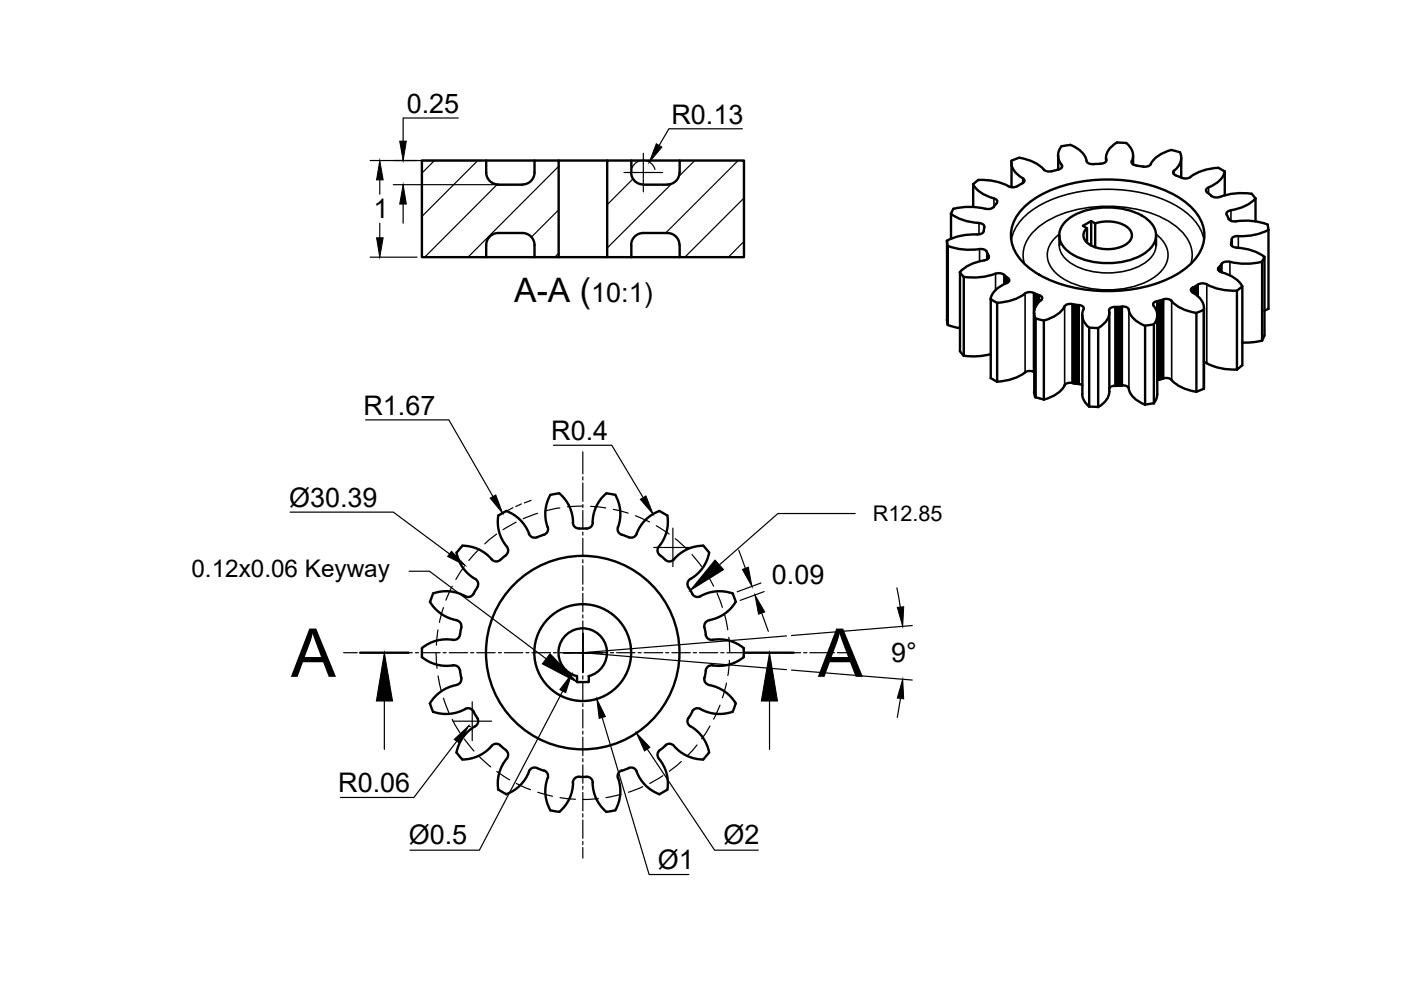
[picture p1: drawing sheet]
<svg xmlns="http://www.w3.org/2000/svg" width="297mm" height="210mm" viewBox="0 0 297 210" stroke-linecap="round" stroke-linejoin="round" font-family="sans-serif">
<defs><g id="words">
<g font-size="14.3">
<text x="61.7" y="143.5">A</text>
<text x="173.4" y="143.5">A</text>
</g>
<text font-size="7.2" x="109" y="64">A-A (</text>
<g font-size="5.7">
<text x="86.2" y="23.9">0.25</text>
<text x="142.4" y="26.2">R0.13</text>
<text x="79.2" y="46.3">1</text>
<text x="125.3" y="64">10:1)</text>
<text x="77" y="87.9">R1.67</text>
<text x="116.9" y="93.3">R0.4</text>
<text x="61.3" y="107.4">Ø30.39</text>
<text x="163.7" y="123.7">0.09</text>
<text x="189" y="140.4">9°</text>
<text x="71.7" y="168">R0.06</text>
<text x="86.7" y="179">Ø0.5</text>
<text x="153.4" y="179">Ø2</text>
<text x="139.5" y="184.2">Ø1</text>
</g>
<text font-size="5.2" x="40.6" y="122.4">0.12x0.06 Keyway</text>
<text font-size="4.6" x="185" y="110.5">R12.85</text>
</g></defs>
<!-- layer: MD_Visible -->
<g fill="none" stroke="#000" stroke-width=".51">
<path d="M103.1 34h10.2M105.6 39.1a2.56 2.56 0 0 1-2.5-2.5v-2.6h-13.6v20.5h13.6v-2.5M105.7 39.2h5.1M110.8 39.1a2.56 2.56 0 0 0 2.5-2.5v-2.6h5.1v20.5h-5.1v-2.5M118.4 34h10.3M133.9 34h10.2M136.4 39.1a2.5 2.5 0 0 1-2.5-2.5v-2.6h-5.2v20.5h5.2v-2.5M136.4 39.2h5.1M144.1 36.6a2.56 2.56 0 0 1-2.6 2.5M144.1 36.6v-2.6h13.6v20.5h-13.6v-2.5M206.3 39a6.7 6.7 0 0 0 4.4 3M207.4 38.2a12.3 12.3 0 0 1 6.5 1.3"/>
<path d="M207.4 38.1l-1.1 .9v4.9M214.5 34.5v5.2M215.7 39.5l-.9 .2-1-.2M216.1 33.4l-1.6 .7a3.6 3.6 0 0 0 2.3 3.7M216.1 33.4a8.6 8.6 0 0 1 5.2 2.6M216.8 38.8l-1.1 .7M216.8 37.8a.55 .55 0 0 1 .4 .5 .55 .55 0 0 1-.4 .5M221.3 35.9l.7 .4h1M224.4 33v2.9M224.5 35.9l-1.5 .4M225.1 34.9a.67 .67 0 0 1-.7 1M231.8 34.8l-.7-.1-.7-.4a4.8 4.8 0 0 0-3.4-3.6l-1.9 .3a2.92 2.92 0 0 0 0 3.9"/>
<path d="M233.3 34.7l-1.5 .1M234.5 33.9a3.7 3.7 0 0 1 2.4-3.7h.7a2.04 2.04 0 0 1 2.1 1.1 2.9 2.9 0 0 1 .2 3.1 1.64 1.64 0 0 0 1.6 .8l.9 .1M234.5 33.5v.7M234.6 33.9l-.3 .6-.9 .2M240.2 33v1.9M244 34.8l-.6 .5h-1M248.9 36.1a.59 .59 0 0 0-.1 .7 .59 .59 0 0 0 .5 .4M249.3 37.2l1.3 .5M250.1 32.3a3.8 3.8 0 0 0-3.9 .3l-1.6 1.2-.6 1M250.2 32.3a3.1 3.1 0 0 1-1.2 3.8M250.4 33.5v4.1M252.3 37.5a10.7 10.7 0 0 1 6-1.9l1.4 .8v5"/>
<path d="M252.4 37.5l-.8 .3-1-.1M256.2 39.8l-.2 .1a.52 .52 0 0 0-.1 .9M259.7 36.3a4.9 4.9 0 0 1-3.4 3.4M103.1 54.5h10.2M103.1 52a2.56 2.56 0 0 1 2.6-2.6h5.1a2.56 2.56 0 0 1 2.5 2.6M118.4 54.5h10.3M133.8 52a2.56 2.56 0 0 1 2.6-2.6h5.1a2.56 2.56 0 0 1 2.6 2.6M133.9 54.5h10.2M200.9 52.1a13.5 13.5 0 0 0 6.8 .7M200.9 52.2l-.1-1.1v16.7l.1 1.1M201 52.2v16.7M201.6 45.3a13 13 0 0 0 6.6 2.1 1.1 1.1 0 0 1 .4 1.4v.2"/>
<path d="M203.5 57.7v16.8M204.3 58.8v16.7M207.6 52.8a1.76 1.76 0 0 1 2 1.4v.1M208.6 49l-.2 .4-.6 .2a14.9 14.9 0 0 0-7.1 1.5M209 44.3a13.9 13.9 0 0 0-6.9 0l-.5 1v5.3M209.6 54.2a.79 .79 0 0 1-.9 1 8.8 8.8 0 0 0-5.2 2.5l.8 1M210.7 42.1a.72 .72 0 0 1 .7 .5 .72 .72 0 0 1-.4 .8l-.1 .2a1.63 1.63 0 0 1-2 .7M211 58a2.72 2.72 0 0 1 2.7 1 .55 .55 0 0 1 .3 .6 .55 .55 0 0 1-.5 .4 5.1 5.1 0 0 0-3.5 3.4M211.1 58a13.5 13.5 0 0 1-6.8 .7M216.7 44.4a22.3 22.3 0 0 1 13.5-6 31.8 31.8 0 0 1 19.1 3.1 11.2 11.2 0 0 1 6 7.3 8.2 8.2 0 0 1-3.3 7.6 26.4 26.4 0 0 1-16.2 5.3 28.8 28.8 0 0 1-16.9-4.3 9.6 9.6 0 0 1-4.6-7.5 8 8 0 0 1 2.4-5.5zM224.6 49.9v2.1M225.8 47.1a13.2 13.2 0 0 1 10.4-3.1 11 11 0 0 1 8.3 3.9 3.9 3.9 0 0 1-1.4 5.5 15.4 15.4 0 0 1-16.5 0 4 4 0 0 1-.8-6.3z"/>
<path d="M230.5 48.4l-.9-.5 1.8-1 .8 .5v5.1M230.5 48.4v3M231.4 46.9v5.2M232.2 47.4a7.5 7.5 0 0 1 7.2 1.1 2.09 2.09 0 0 1-.9 3.5 7.8 7.8 0 0 1-8.1-.6 1.93 1.93 0 0 1 0-3M245.1 49.9v2.1M256 40.8a2.91 2.91 0 0 0 2.4 1l.2-.1M258.4 56.7a.67 .67 0 0 0 0 .7 .67 .67 0 0 0 .6 .3 6.7 6.7 0 0 1 4.4 3v16.8M258.6 41.8a13.9 13.9 0 0 1 6.8-.7l.8 1v4.8M260.1 45.6l.4 .8M260.5 46.4l.6 .4 1 .1M260.7 55.5a13.9 13.9 0 0 0 6.9 0M260.7 55.5a2.07 2.07 0 0 0-2.2 1.1l-.1 .1"/>
<path d="M261 44.6l-.6 .2a.55 .55 0 0 0-.3 .7M261 51.7l.3 .5 .9 .3M261.2 50.8l-.2 .9M262 46.9a13.5 13.5 0 0 1 6.8 .7M262.2 52.5a10.6 10.6 0 0 1 5.9 2v16.7M262.5 50l-.9 .2-.5 .5M266.2 42.1a8.6 8.6 0 0 1-5.2 2.5M268.1 54.5l-.5 1v16.8l.5-1.1M268.8 47.6l.1 1.1M268.9 48.7v16.8M268.9 48.7a12.3 12.3 0 0 1-6.4 1.4M200.9 68.9l2.6 .7"/>
<path d="M203.5 74.4l.2 .3a1.45 1.45 0 0 0 1.3 .8h3l2.1-.4M210.1 63.5v16.7M211.4 64.2v16.8M217.3 62.2a10.7 10.7 0 0 1-5.9 2l-1.4-.8M217.3 79a10.6 10.6 0 0 1-5.9 1.9l-1.4-.8M219.1 62.1l-1-.2-.8 .3M219.1 62.1l.8 .3a1.41 1.41 0 0 1 1.1 .9l-.2 .3M219.3 78.9a1.92 1.92 0 0 0-2 .1M219.3 66.3v16.8M219.6 67.5v16.8M220.7 63.6a3.2 3.2 0 0 0-1.2 3.9M221.3 68v16.8"/>
<path d="M225.7 64.9a6.8 6.8 0 0 1-4.4 3.1l-1.8-.5M228.8 64.7l.6 .1a.57 .57 0 0 1 .3 .8 3.1 3.1 0 0 0 1.2 3.9M228.8 64.7l-1.1-.1a1.87 1.87 0 0 0-2 .4M229.5 66.8v16.7M230.9 69.5v16.7M232.8 69.6v16.7M235.2 65.9a3.8 3.8 0 0 1-2.4 3.7l-1.9-.1M235.2 66.3v16.7a4 4 0 0 1-2.4 3.3M236.3 65.1l-.9 .2-.3 .6M237.9 65l1 .1 .4 .6M238 65l-1.6 .1M239.3 65.7a4.9 4.9 0 0 0 3.4 3.4"/>
<path d="M244.6 68.8l-1.9 .3 .1 16.7M244.6 64.9a2.96 2.96 0 0 1 0 3.9M244.6 68.8v16.8M245.4 66.8v16.8M246.7 63.5l1-.1 .7 .4M246.7 63.5l-.9 .3a1.62 1.62 0 0 0-1.3 .7l.1 .3M248.4 63.8a8.6 8.6 0 0 0 5.2 2.5l1.6-.6M252.9 61a.55 .55 0 0 0-.4 .5 .55 .55 0 0 0 .3 .5M252.9 62a4 4 0 0 1 2.3 3.7M253.7 66.4v16.7M254 60.3l-1.1 .7M255.2 65.7v16.8"/>
<path d="M255.3 76.8l.6 .2M255.3 65.4v16.7M255.8 60.3a12.3 12.3 0 0 0 6.5 1.3l1.1-.9M255.8 77a12.6 12.6 0 0 0 6.4 1.4l1.2-.9M255.9 60.3l-1-.2-.9 .2M262.3 61.7v16.7M267.6 72.2l-2.4 .4h-1.9M268.9 65.4l-.8 .5M219.2 83l.3 1.2M225.7 81.7a6.7 6.7 0 0 1-4.4 3l-1.8-.5M228.8 81.4l.7 .3M228.8 81.4l-1.1-.1a1.87 1.87 0 0 0-2 .4"/>
<path d="M229.4 83.5a3.5 3.5 0 0 0 1.5 2.7l1.9 .1M236.3 81.8a1.29 1.29 0 0 0-1.1 .6M237.9 81.7l1 .2 .4 .5M238 81.7l-1.6 .1M239.3 82.4a4.9 4.9 0 0 0 3.4 3.4M245.4 83.5l-.3 1.2a.98 .98 0 0 1-1.2 .9l-1.2 .2M246.7 80.2h1l.7 .4M246.7 80.2l-1.3 .4M248.4 80.5a8.6 8.6 0 0 0 5.2 2.6l1.6-.7 .1-.3M96.8 117.2a8.2 8.2 0 0 0 3.9 5.5M96.8 117.2l1.2-1.5a8.8 8.8 0 0 1 6.6 3.2l.8 .1 .7-.3M105.7 109.3a8.8 8.8 0 0 0 2 7v.8l-.5 .6"/>
<path d="M107.3 117.7l-1.3 1M107.3 108.3a8.6 8.6 0 0 1 5.1 5.3l.7 .4 .7-.1M107.4 108.3l-1.7 1M116.1 111.7a1.41 1.41 0 0 1-1.3 1.8l-1 .4M118.6 104.6l-1.9 .3a8.3 8.3 0 0 0-.6 6.8M118.6 104.6a8.2 8.2 0 0 1 2.9 6.2M121.5 110.8a1.29 1.29 0 0 0 1.3 1.3M125.7 110.8a1.67 1.67 0 0 1-2.2 1.3h-.7M128.5 104.6a8.2 8.2 0 0 0-2.9 6.2M128.6 104.6l1.9 .3a8.5 8.5 0 0 1 .4 7.3l.3 .7 .6 .5M131.9 113.4l1.5 .5M135 113.2a1.29 1.29 0 0 1-1.7 .7"/>
<path d="M139.8 108.3l1.7 1a8.8 8.8 0 0 1-2 7v.8l.4 .6M139.8 108.3a8.2 8.2 0 0 0-4.8 4.9M139.9 117.7l1.2 1M141.1 118.7a1.26 1.26 0 0 0 1.8-.1 8.3 8.3 0 0 1 6.2-2.9l1.3 1.5a8.2 8.2 0 0 1-4 5.5M89.4 139.3a8.3 8.3 0 0 0 6.7 1.8M89.5 137.4v1.9M91.1 127.6a8.2 8.2 0 0 0 5.6 3.9M91.8 125.8a8.3 8.3 0 0 1 6.9 .6M91.9 125.8l-.7 1.8M96.1 135.7a8.3 8.3 0 0 0-6.7 1.7M96.8 131.5a1.65 1.65 0 0 1 .8 2.4v.3a1.39 1.39 0 0 1-1.6 1.5M100.8 122.7a1.29 1.29 0 0 1 .4 1.8"/>
<path d="M101.2 124.5l-.5 .9a1.47 1.47 0 0 1-2.1 1M146 124.5l.5 .9a1.41 1.41 0 0 0 2 1M146.4 122.7a1.29 1.29 0 0 0-.5 1.8M149.4 133.1l.2 .9a1.41 1.41 0 0 0 1.5 1.7M151.1 135.7a8.3 8.3 0 0 1 6.6 1.7M155.3 125.8a8.3 8.3 0 0 0-6.8 .6M155.3 125.8l.7 1.8a9 9 0 0 1-6.1 4.1l-.5 .6-.1 .7M157.7 137.4v1.9M157.7 139.3a8.3 8.3 0 0 1-6.6 1.8M91.2 149.1l.6 1.8M96 141.1a1.29 1.29 0 0 1 1.5 1.1M96.7 145.3a8.2 8.2 0 0 0-5.6 3.9"/>
<path d="M96.8 159.6l1.2 1.4M97.5 142.2l.2 1.1a1.36 1.36 0 0 1-.9 1.9M98.6 150.3a1.46 1.46 0 0 1 2.1 1.1l.3 .4a1.38 1.38 0 0 1-.2 2.2M98.7 150.3a8.3 8.3 0 0 1-6.9 .6M100.7 154a8.2 8.2 0 0 0-3.9 5.6M106.1 158a1.26 1.26 0 0 0-1.8 .2 8.2 8.2 0 0 1-6.3 2.8M106.1 158.1l1.2 1M107.3 159a1.29 1.29 0 0 1 .1 1.9 8.1 8.1 0 0 0-1.7 6.6M122.3 143.4a5.1 5.1 0 0 1-3-8 5.1 5.1 0 0 1 8.5 0 5.1 5.1 0 0 1-3 8M122.3 143.3v1.3h2.5v-1.3M139.9 159a1.28 1.28 0 0 0-.2 1.9 8 8 0 0 1 1.7 6.5l-1.6 1M141.1 158a1.29 1.29 0 0 1 1.8 .1 8.2 8.2 0 0 0 6.2 2.9"/>
<path d="M141.1 158.1l-1.2 .9M145.9 152.2a1.29 1.29 0 0 0 .5 1.8M146.4 154a8.2 8.2 0 0 1 4 5.6M148.5 150.3a8.3 8.3 0 0 0 6.8 .6M148.5 150.3a1.4 1.4 0 0 0-2 1.1l-.5 .8M149.3 143.7a1.33 1.33 0 0 0 1.1 1.6 8.2 8.2 0 0 1 5.6 3.8l-.7 1.8M149.6 142.2l-.2 1.5M150.3 159.6l-1.2 1.4M151.1 141.1a1.29 1.29 0 0 0-1.5 1.1M105.7 167.4l1.7 1M113.8 162.8a1.23 1.23 0 0 0-1.6 .8 8.2 8.2 0 0 1-4.9 4.8M113.8 162.9l1.5 .5"/>
<path d="M115.3 163.3a1.29 1.29 0 0 1 .8 1.7M116.1 165a8.2 8.2 0 0 0 .6 6.8l1.9 .3M121.5 165.9a8.2 8.2 0 0 1-2.9 6.2M122.8 164.7a1.29 1.29 0 0 0-1.3 1.3M122.8 164.7h1.6M124.4 164.7a1.29 1.29 0 0 1 1.3 1.3M125.6 165.9a8.2 8.2 0 0 0 2.9 6.2M131.8 163.3a1.23 1.23 0 0 0-.7 1.7 8.3 8.3 0 0 1-.6 6.8l-1.9 .3M133.3 162.8a1.29 1.29 0 0 1 1.7 .8M133.4 162.9l-1.5 .5M135 163.6a8.2 8.2 0 0 0 4.8 4.8"/>
<circle cx="123.5" cy="138.4" r="10.3"/>
<circle cx="123.6" cy="138.4" r="20.5"/>
</g>
<!-- layer: MD_Visible Narrow -->
<g fill="none" stroke="#000" stroke-width=".34">
<path d="M216.8 37.8v1M225.1 35v.6M234.5 33.9v.1M240 34.2v.4M249 36.2v.8M256.2 39.8v1.2M207.6 47.3v2.4M207.7 52.9v2.5M209.2 53.4v1.6M209.3 53.5v1.5M209.3 53.6v1.4M209.4 53.7v1.3"/>
<path d="M209.4 53.8v1.1M209.5 54v.9M209.5 54.1v.8M209.6 54.2v.6M209.6 54.3v.4M210.7 42.1v1.7M211.1 58v3.6M212.9 58.3v2M213 58.4v1.8M213.1 58.5v1.7M213.2 58.6v1.5M213.3 58.7v1.4"/>
<path d="M213.4 58.7v1.4M213.5 58.8v1.2M213.6 58.8v1.2M213.7 58.9v1M213.7 59v.9M214.4 50.9a11.3 11.3 0 0 1 6.6-7.7 32.4 32.4 0 0 1 27.7 0 11.3 11.3 0 0 1 6.6 7.7M217.2 55.9a7.1 7.1 0 0 1 2.8-7.6 23.5 23.5 0 0 1 14.8-4.6 24.1 24.1 0 0 1 14.9 4.6 7.1 7.1 0 0 1 2.8 7.6M224.6 52a5.1 5.1 0 0 0 3 4.1 15.8 15.8 0 0 0 15.4-.5 4.8 4.8 0 0 0 2.1-3.6M224.6 49.6a5 5 0 0 0-1.2 7.7 14.9 14.9 0 0 0 10.7 4.2 17.4 17.4 0 0 0 11.5-3.4 4.9 4.9 0 0 0 .4-7.7l-.9-.8M258.4 56.7v.7M258.5 56.6v.9M258.6 56.5v1.1"/>
<path d="M258.7 56.4v1.2M258.8 56.3v1.4M258.8 56.2v1.5M258.9 56.1v1.6M259 56.1v1.6M259 56v1.7M259 55.9v1.8M260.8 55.5v2.9M261 44.6v2.2M261.1 51.4v.6v-.6M261.1 51.5v.4M261.1 51.2v.8v-.7"/>
<path d="M261.1 51.1v1M261.2 50.8v1.3v-1.3M261.2 50.9v1.2v-1.1M262.6 50.1v2.4M217.3 62.3v16.7M219.1 62.1v16.7M219.2 62.1v16.8M219.4 62.2v3.6M219.5 62.2v3.2M219.6 62.3v2.8M219.7 62.4v2.5M219.8 62.4v2.3"/>
<path d="M219.9 62.4v2.1M220 62.5v1.8M220.2 62.5v1.7M220.3 62.6v1.5M220.4 62.6v1.4M225.7 65v16.7M227.3 64.5v16.7M227.4 64.5v16.7M227.6 64.5v16.7M227.7 64.6v16.7M227.8 64.6v16.7M228 64.6v16.7"/>
<path d="M228.1 64.6v16.7M228.3 64.6v16.8M228.4 64.6v16.8M228.5 64.7v16.7M228.7 64.7v16.7M228.8 64.7v16.7M236.4 65.1v16.7M236.5 65.1v16.7M236.6 65.1v16.7M236.8 65.1v16.7M236.9 65.1v16.7M237.1 65.1v16.7"/>
<path d="M237.2 65.1v16.7M237.4 65.1v16.7M237.5 65v16.8M237.7 65v16.7M237.8 65v16.7M238 65v16.7M239.4 65.7v16.7M245.3 63.9v2.2M245.4 63.8v16.8M245.5 63.8v16.8M245.7 63.8v16.7M245.8 63.8v16.7"/>
<path d="M245.9 63.7v16.7M246 63.7v16.7M246.2 63.6v16.8M246.3 63.6v16.7M246.5 63.6v16.7M246.6 63.5v16.8M246.7 63.5v16.7M248.4 63.8v16.8M252.9 61v1.1M253 60.9v1.2M253.2 60.9v1.3M253.2 60.8v1.4"/>
<path d="M253.3 60.7v1.6M253.4 60.7v1.7M253.5 60.6v1.8M253.7 60.6v1.9M253.7 60.5v2.1M253.8 60.5v2.2M254 60.4v2.4M254 60.3v2.6M255.9 60.3v16.7"/>
</g>
<!-- layer: MD_Hatching -->
<g fill="none" stroke="#000" stroke-width=".25">
<path d="M92.1 34l-2.6 2.7M101.3 34l-11.8 11.9M105.4 39.1l-15.4 15.4M118.4 35.3l-19.2 19.2M128.9 34l-.2 .2M134.2 37.9l-5.5 5.5M142.3 39l-13.6 13.6M147.3 34l-3.4 3.4M156.5 34l-15.4 15.4M118.4 44.5l-5.7 5.7M118.4 53.7l-.8 .8M157.7 42l-12.5 12.5"/>
<path d="M157.7 51.2l-3.3 3.3"/>
</g>
<!-- layer: MD_Annotation -->
<path d="M76.4 138.4h10.2M158 138.4h10.3" fill="none" stroke="#000" stroke-width=".51"/>
<path d="M81.5 148.6v10.3M163.2 148.6v10.3" fill="none" stroke="#000" stroke-width=".25"/>
<path d="M81.5 138.4l1.7 10.2h-3.4zM163.2 138.4l1.6 10.2h-3.4z" fill="#000" stroke="#000" stroke-width=".21"/>
<!-- layer: 0 -->
<g fill="none" stroke="#000" stroke-width=".25">
<path d="M78.5 34h23.6M80.5 38.1v3.1M83.4 39.2h23.8M97.2 25h-11.7v4.9M132.3 36.6h8.2M134 35.6a2.56 2.56 0 0 1 2.6-1.6 2.56 2.56 0 0 1 2.3 1.9M136.4 32.5v8.2M157.4 27.3h-15.6l-2.1 3.6M78.5 54.5h9.9M80.5 47.3v3.1M85.5 43.3v4M77.5 89h17.7l9.3 16.3"/>
<path d="M117.3 94.4h12.4l6.7 11.1M123.6 95.8v4.7M61.5 108.6h21.9l11.9 8.8M101.6 116.4l-2.2 2.4M105.3 113.2l-2.5 2.1M107 108.5l-1.3 .8M108.8 107.7l-1.2 .5M109.4 110.7l-2.8 1.6M110.5 106.8l-1.2 .6M112.6 106.1l-1.4 .5M114 108.8l-3.1 1.2M118.7 107.7l-3.2 .6"/>
<path d="M123.6 107.3l-3.3 .1M123.6 101.1v.7M123.6 102.4v3.9M123.6 107v.6M123.6 108.2v4M123.6 112.8v.7M123.6 114.1v3.9M123.6 118.7v.6M123.6 120v3.9M125.2 107.4l3.2 .3M130 108l3.2 .8M134.7 109.3l3 1.4"/>
<path d="M138.6 116.1h8.2M139.1 111.5l2.8 1.7M142.7 112v8.1M143.2 114.2l2.4 2.2M146.7 117.6l2.1 2.5M156.6 116.6l1.4 3.9M181.3 108.9h-16.4l-12.4 10.9M72.9 138.4h2.8M76.4 138.4h.6M77.7 138.4h3.9M82.3 138.4h.6M83.5 138.4h3.9"/>
<path d="M86.7 121.1h4.4l24.7 18.6M88.1 138.4h.6M89.4 138.4h3.9M92.5 138.4l.2 3.3M92.9 133.6l-.4 3.2M93.9 138.4h.7M94 128.8l-.8 3.2M95.3 138.4h3.8M95.9 124.3l-1.4 3M98.4 120.1l-1.8 2.8M99.8 138.4h.7M101.1 138.4h3.9"/>
<path d="M105.7 138.4h.6M106.9 138.4h3.9M111.5 138.4h.6M112.8 138.4h3.9M117.3 138.4h.7M118.7 138.4h10.1M123.6 124.5v.7M123.6 125.8v3.9M123.6 130.4v.6M123.6 131.7v11M129.4 138.4h.7M130.7 138.4h3.9"/>
<path d="M135.3 138.4h.6M136.6 138.4h3.9M141.1 138.4h.7M142.5 138.4h3.8M147 138.4h.7M148.3 138.4h3.9M149.7 121.5l1.6 2.8M152 125.7l1.2 3.1M152.8 138.4h.7M153.6 130.3l.7 3.2M154.1 138.4h3.9M154.5 135.1l.2 3.3"/>
<path d="M154.6 140l-.3 3.2M158.7 138.4h.6M160 138.4h3.9M161.3 123.6l-5 1.9M161.5 130l1.4 3.9M162 125.4l-5.1 1.9M164.5 138.4h.7M165.9 138.4h3.9M166.8 134.8l-43.2 3.6 43.2 3.6M170.4 138.4h.7M171.7 138.4h3.9M176.2 138.4h.7"/>
<path d="M177.5 138.4h3.2M190.2 124.6l.7 4.1M193.4 132.6l-25.6 2.1M92.9 143.3l.7 3.2M94 148l1.2 3.1M95.9 152.5l1.6 2.9M96 152.9h8.2M96.9 157.1l-9.1 12h-15.6M98.4 156.7l2.1 2.5M99.3 153.9l.5 .2M100.1 148.8v8.2M119.3 146.6l-17.7 33.7h-14.7"/>
<path d="M123.6 143.3v.7M123.6 144.6v3.9M123.6 149.1v.7M123.6 150.5v3.8M123.6 155v.7M123.6 156.3v3.9M127.7 152.1l9.9 33.3h8.5M137.2 158.8l14.3 21.5h9.3M147.8 157.9l-2.2 2.5M150.5 153.9l-1.7 2.7M152.7 149.5l-1.4 3M154 144.8l-.8 3.2"/>
<path d="M167.8 142.1l25.6 2.1M190.9 148.1l-.7 4M101.6 160.4l2.5 2.2M105.3 163.6l2.8 1.8M109.5 166.1l3 1.3M114 168l3.1 .8M118.7 169.1l3.3 .4M123.6 160.9v.6M123.6 162.2v3.9M123.6 166.7v.6M123.6 168v3.9M123.6 172.6v.6"/>
<path d="M123.6 173.9v3.9M123.6 178.4v.7M123.6 179.7v2.2M126.9 169.3l-3.3 .2M131.7 168.4l-3.2 .7M136.3 166.8l-3.1 1.2M140.5 164.5l-2.7 1.6M144.4 161.5l-2.5 2"/>
</g>
<g fill="#000" stroke="#000" stroke-width=".21">
<path d="M80.5 34l.7 4.1h-1.4zM84.8 29.9h1.3l-.6 4.1zM139.1 30.5l1.2 .7-2.6 3.2zM79.8 50.4h1.4l-.7 4.1zM85.5 39.2l.6 4.1h-1.3zM95.7 116.9l2.9 2.9-3.7-1.8zM103.9 105.6l1.2-.7 1.5 3.9zM135.8 105.9l1.1-.7 1.6 3.8zM116.6 138.6l5.7 6-7.3-3.8zM151.6 118.7l1.8 2.1-7.1 4.4zM157.4 120.7l1.3-.4 .7 4zM160.1 126.2l2 3.6-1.3 .4z"/>
<path d="M190.2 128.8l1.4-.1-.2 4.1zM96.3 156.8l3.1-2.9-2 3.7zM121.2 142.9l-1.3 4-1.2-.7zM126.5 148.2l1.9 3.7-1.4 .4zM135 155.4l2.8 3.1-1.1 .7zM191.4 144l.2 4.2-1.4-.2z"/>
</g>
<use href="#words"/>
</svg>
